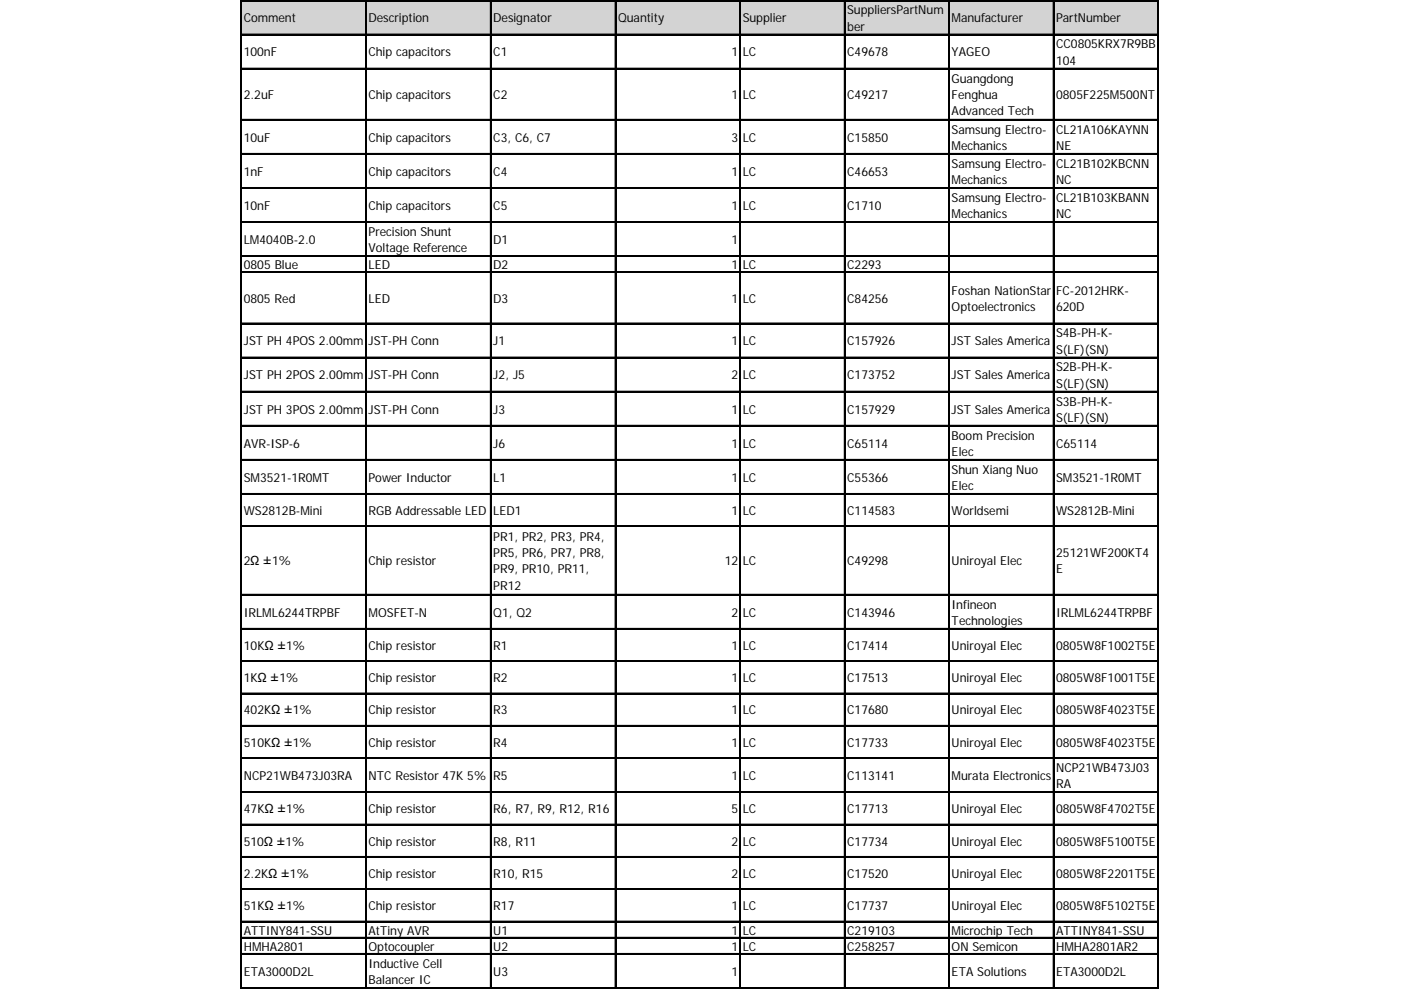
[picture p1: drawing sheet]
<svg xmlns="http://www.w3.org/2000/svg" width="297mm" height="210mm" viewBox="0 0 297 210" stroke-linecap="round" stroke-linejoin="round" font-family="sans-serif">
<defs><g id="words">
<g font-size="2.6">
<text x="51.7" y="4.7">Comment</text>
<text x="78.1" y="4.7">Description</text>
<text x="104.6" y="4.7">Designator</text>
<text x="131" y="4.7">Quantity</text>
<text x="157.5" y="4.7">Supplier</text>
<text x="179.6" y="3">SuppliersPartNum</text>
<text x="201.8" y="4.7">Manufacturer</text>
<text x="223.9" y="4.7">PartNumber</text>
<text x="51.7" y="12">100nF</text>
<text x="78.1" y="12">Chip capacitors</text>
<text x="104.6" y="12">C1</text>
<text x="155.1" y="12">1</text>
<text x="157.5" y="12">LC</text>
<text x="179.6" y="6.5">ber</text>
<text x="179.6" y="12">C49678</text>
<text x="201.8" y="12">YAGEO</text>
<text x="223.9" y="10.3">CC0805KRX7R9BB</text>
<text x="201.8" y="17.6">Guangdong</text>
<text x="223.9" y="13.7">104</text>
<text x="51.7" y="21">2.2uF</text>
<text x="78.1" y="21">Chip capacitors</text>
<text x="104.6" y="21">C2</text>
<text x="155.1" y="21">1</text>
<text x="157.5" y="21">LC</text>
<text x="179.6" y="21">C49217</text>
<text x="201.8" y="21">Fenghua</text>
<text x="223.9" y="21">0805F225M500NT</text>
<text x="201.8" y="24.4">Advanced Tech</text>
<text x="201.8" y="28.3">Samsung Electro-</text>
<text x="223.9" y="28.3">CL21A106KAYNN</text>
<text x="51.7" y="30">10uF</text>
<text x="78.1" y="30">Chip capacitors</text>
<text x="104.6" y="30">C3, C6, C7</text>
<text x="155.1" y="30">3</text>
<text x="157.5" y="30">LC</text>
<text x="179.6" y="30">C15850</text>
<text x="201.8" y="31.8">Mechanics</text>
<text x="201.8" y="35.6">Samsung Electro-</text>
<text x="223.9" y="31.8">NE</text>
<text x="223.9" y="35.6">CL21B102KBCNN</text>
<text x="51.7" y="37.3">1nF</text>
<text x="78.1" y="37.3">Chip capacitors</text>
<text x="104.6" y="37.3">C4</text>
<text x="155.1" y="37.3">1</text>
<text x="157.5" y="37.3">LC</text>
<text x="179.6" y="37.3">C46653</text>
<text x="201.8" y="39">Mechanics</text>
<text x="223.9" y="39">NC</text>
<text x="51.7" y="44.5">10nF</text>
<text x="78.1" y="44.5">Chip capacitors</text>
<text x="104.6" y="44.5">C5</text>
<text x="155.1" y="44.5">1</text>
<text x="157.5" y="44.5">LC</text>
<text x="179.6" y="44.5">C1710</text>
<text x="201.8" y="42.8">Samsung Electro-</text>
<text x="201.8" y="46.2">Mechanics</text>
<text x="223.9" y="42.8">CL21B103KBANN</text>
<text x="223.9" y="46.2">NC</text>
<text x="51.7" y="51.7">LM4040B-2.0</text>
<text x="78.1" y="50">Precision Shunt</text>
<text x="78.1" y="53.5">Voltage Reference</text>
<text x="104.6" y="51.7">D1</text>
<text x="155.1" y="51.7">1</text>
<text x="51.7" y="57.1">0805 Blue</text>
<text x="78.1" y="57.1">LED</text>
<text x="104.6" y="57.1">D2</text>
<text x="155.1" y="57.1">1</text>
<text x="157.5" y="57.1">LC</text>
<text x="179.6" y="57.1">C2293</text>
<text x="51.7" y="64.2">0805 Red</text>
<text x="78.1" y="64.2">LED</text>
<text x="104.6" y="64.2">D3</text>
<text x="155.1" y="64.2">1</text>
<text x="157.5" y="64.2">LC</text>
<text x="179.6" y="64.2">C84256</text>
<text x="201.8" y="62.5">Foshan NationStar</text>
<text x="201.8" y="65.9">Optoelectronics</text>
<text x="223.9" y="62.5">FC-2012HRK-</text>
<text x="223.9" y="65.9">620D</text>
<text x="223.9" y="71.5">S4B-PH-K-</text>
<text x="51.7" y="73.2">JST PH 4POS 2.00mm</text>
<text x="78.1" y="73.2">JST-PH Conn</text>
<text x="104.6" y="73.2">J1</text>
<text x="155.1" y="73.2">1</text>
<text x="157.5" y="73.2">LC</text>
<text x="179.6" y="73.2">C157926</text>
<text x="201.8" y="73.2">JST Sales America</text>
<text x="223.9" y="75">S(LF)(SN)</text>
<text x="51.7" y="80.4">JST PH 2POS 2.00mm</text>
<text x="78.1" y="80.4">JST-PH Conn</text>
<text x="104.6" y="80.4">J2, J5</text>
<text x="155.1" y="80.4">2</text>
<text x="157.5" y="80.4">LC</text>
<text x="179.6" y="80.4">C173752</text>
<text x="201.8" y="80.4">JST Sales America</text>
<text x="223.9" y="78.8">S2B-PH-K-</text>
<text x="223.9" y="82.2">S(LF)(SN)</text>
<text x="51.7" y="87.7">JST PH 3POS 2.00mm</text>
<text x="78.1" y="87.7">JST-PH Conn</text>
<text x="104.6" y="87.7">J3</text>
<text x="155.1" y="87.7">1</text>
<text x="157.5" y="87.7">LC</text>
<text x="179.6" y="87.7">C157929</text>
<text x="201.8" y="87.7">JST Sales America</text>
<text x="223.9" y="86">S3B-PH-K-</text>
<text x="223.9" y="89.4">S(LF)(SN)</text>
<text x="51.7" y="94.9">AVR-ISP-6</text>
<text x="104.6" y="94.9">J6</text>
<text x="155.1" y="94.9">1</text>
<text x="157.5" y="94.9">LC</text>
<text x="179.6" y="94.9">C65114</text>
<text x="201.8" y="93.2">Boom Precision</text>
<text x="223.9" y="94.9">C65114</text>
<text x="201.8" y="96.6">Elec</text>
<text x="201.8" y="100.5">Shun Xiang Nuo</text>
<text x="51.7" y="102.1">SM3521-1R0MT</text>
<text x="78.1" y="102.1">Power Inductor</text>
<text x="104.6" y="102.1">L1</text>
<text x="155.1" y="102.1">1</text>
<text x="157.5" y="102.1">LC</text>
<text x="179.6" y="102.1">C55366</text>
<text x="201.8" y="103.9">Elec</text>
<text x="223.9" y="102.1">SM3521-1R0MT</text>
<text x="51.7" y="109.2">WS2812B-Mini</text>
<text x="78.1" y="109.2">RGB Addressable LED</text>
<text x="104.6" y="109.2">LED1</text>
<text x="155.1" y="109.2">1</text>
<text x="157.5" y="109.2">LC</text>
<text x="179.6" y="109.2">C114583</text>
<text x="201.8" y="109.2">Worldsemi</text>
<text x="223.9" y="109.2">WS2812B-Mini</text>
<text x="51.7" y="119.9">2Ω ±1%</text>
<text x="78.1" y="119.9">Chip resistor</text>
<text x="104.6" y="114.7">PR1, PR2, PR3, PR4,</text>
<text x="104.6" y="118.1">PR5, PR6, PR7, PR8,</text>
<text x="153.7" y="119.9">12</text>
<text x="157.5" y="119.9">LC</text>
<text x="179.6" y="119.9">C49298</text>
<text x="201.8" y="119.9">Uniroyal Elec</text>
<text x="223.9" y="118.1">25121WF200KT4</text>
<text x="104.6" y="121.6">PR9, PR10, PR11,</text>
<text x="104.6" y="125">PR12</text>
<text x="223.9" y="121.6">E</text>
<text x="51.7" y="130.7">IRLML6244TRPBF</text>
<text x="78.1" y="130.7">MOSFET-N</text>
<text x="104.6" y="130.7">Q1, Q2</text>
<text x="155.1" y="130.7">2</text>
<text x="157.5" y="130.7">LC</text>
<text x="179.6" y="130.7">C143946</text>
<text x="201.8" y="129.1">Infineon</text>
<text x="223.9" y="130.7">IRLML6244TRPBF</text>
<text x="51.7" y="137.8">10KΩ ±1%</text>
<text x="78.1" y="137.8">Chip resistor</text>
<text x="104.6" y="137.8">R1</text>
<text x="155.1" y="137.8">1</text>
<text x="157.5" y="137.8">LC</text>
<text x="179.6" y="137.8">C17414</text>
<text x="201.8" y="132.5">Technologies</text>
<text x="201.8" y="137.8">Uniroyal Elec</text>
<text x="223.9" y="137.8">0805W8F1002T5E</text>
<text x="51.7" y="144.6">1KΩ ±1%</text>
<text x="78.1" y="144.6">Chip resistor</text>
<text x="104.6" y="144.6">R2</text>
<text x="155.1" y="144.6">1</text>
<text x="157.5" y="144.6">LC</text>
<text x="179.6" y="144.6">C17513</text>
<text x="201.8" y="144.6">Uniroyal Elec</text>
<text x="223.9" y="144.6">0805W8F1001T5E</text>
<text x="51.7" y="151.5">402KΩ ±1%</text>
<text x="78.1" y="151.5">Chip resistor</text>
<text x="104.6" y="151.5">R3</text>
<text x="155.1" y="151.5">1</text>
<text x="157.5" y="151.5">LC</text>
<text x="179.6" y="151.5">C17680</text>
<text x="201.8" y="151.5">Uniroyal Elec</text>
<text x="223.9" y="151.5">0805W8F4023T5E</text>
<text x="51.7" y="158.3">510KΩ ±1%</text>
<text x="78.1" y="158.3">Chip resistor</text>
<text x="104.6" y="158.3">R4</text>
<text x="155.1" y="158.3">1</text>
<text x="157.5" y="158.3">LC</text>
<text x="179.6" y="158.3">C17733</text>
<text x="201.8" y="158.3">Uniroyal Elec</text>
<text x="223.9" y="158.3">0805W8F4023T5E</text>
<text x="51.7" y="165.4">NCP21WB473J03RA</text>
<text x="78.1" y="165.4">NTC Resistor 47K 5%</text>
<text x="104.6" y="165.4">R5</text>
<text x="155.1" y="165.4">1</text>
<text x="157.5" y="165.4">LC</text>
<text x="179.6" y="165.4">C113141</text>
<text x="201.8" y="165.4">Murata Electronics</text>
<text x="223.9" y="163.7">NCP21WB473J03</text>
<text x="223.9" y="167.1">RA</text>
<text x="51.7" y="172.4">47KΩ ±1%</text>
<text x="78.1" y="172.4">Chip resistor</text>
<text x="104.6" y="172.4">R6, R7, R9, R12, R16</text>
<text x="155.1" y="172.4">5</text>
<text x="157.5" y="172.4">LC</text>
<text x="179.6" y="172.4">C17713</text>
<text x="201.8" y="172.4">Uniroyal Elec</text>
<text x="223.9" y="172.4">0805W8F4702T5E</text>
<text x="51.7" y="179.3">510Ω ±1%</text>
<text x="78.1" y="179.3">Chip resistor</text>
<text x="104.6" y="179.3">R8, R11</text>
<text x="155.1" y="179.3">2</text>
<text x="157.5" y="179.3">LC</text>
<text x="179.6" y="179.3">C17734</text>
<text x="201.8" y="179.3">Uniroyal Elec</text>
<text x="223.9" y="179.3">0805W8F5100T5E</text>
<text x="51.7" y="186.1">2.2KΩ ±1%</text>
<text x="78.1" y="186.1">Chip resistor</text>
<text x="104.6" y="186.1">R10, R15</text>
<text x="155.1" y="186.1">2</text>
<text x="157.5" y="186.1">LC</text>
<text x="179.6" y="186.1">C17520</text>
<text x="201.8" y="186.1">Uniroyal Elec</text>
<text x="223.9" y="186.1">0805W8F2201T5E</text>
<text x="51.7" y="193">51KΩ ±1%</text>
<text x="78.1" y="193">Chip resistor</text>
<text x="104.6" y="193">R17</text>
<text x="155.1" y="193">1</text>
<text x="157.5" y="193">LC</text>
<text x="179.6" y="193">C17737</text>
<text x="201.8" y="193">Uniroyal Elec</text>
<text x="223.9" y="193">0805W8F5102T5E</text>
<text x="51.7" y="198.2">ATTINY841-SSU</text>
<text x="51.7" y="201.6">HMHA2801</text>
<text x="78.1" y="198.2">AtTiny AVR</text>
<text x="78.1" y="201.6">Optocoupler</text>
<text x="104.6" y="198.2">U1</text>
<text x="104.6" y="201.6">U2</text>
<text x="155.1" y="198.2">1</text>
<text x="155.1" y="201.6">1</text>
<text x="157.5" y="198.2">LC</text>
<text x="157.5" y="201.6">LC</text>
<text x="179.6" y="198.2">C219103</text>
<text x="179.6" y="201.6">C258257</text>
<text x="201.8" y="198.2">Microchip Tech</text>
<text x="201.8" y="201.6">ON Semicon</text>
<text x="223.9" y="198.2">ATTINY841-SSU</text>
<text x="223.9" y="201.6">HMHA2801AR2</text>
<text x="51.7" y="206.9">ETA3000D2L</text>
<text x="78.1" y="205.2">Inductive Cell</text>
<text x="78.1" y="208.6">Balancer IC</text>
<text x="104.6" y="206.9">U3</text>
<text x="155.1" y="206.9">1</text>
<text x="201.8" y="206.9">ETA Solutions</text>
<text x="223.9" y="206.9">ETA3000D2L</text>
</g>
</g></defs>
<path d="M51.3 .2h194.3v7.2h-194.3z" fill="#d3d3d3"/>
<g fill="none" stroke="#000" stroke-width=".21">
<path d="M51.1 0v209.6M51.3 0h194.4M51.3 7.2h194.4M51.3 14.5h194.4M77.5 .2v209.4M104 .2v209.4M130.4 .2v209.4M156.9 .2v209.4M179 .2v209.4M201.1 .2v209.4M223.3 .2v209.4M245.4 .2v209.4"/>
<path d="M51.3 25.3h194.4M51.3 32.5h194.4M51.3 39.8h194.4M51.3 47h194.4M51.3 54.2h194.4M51.3 57.6h194.4M51.3 68.5h194.4M51.3 75.7h194.4M51.3 82.9h194.4M51.3 90.2h194.4M51.3 97.4h194.4M51.3 104.6h194.4"/>
<path d="M51.3 111.5h194.4M51.3 126h194.4M51.3 133.2h194.4M51.3 140.1h194.4M51.3 146.9h194.4M51.3 153.8h194.4M51.3 160.6h194.4M51.3 167.9h194.4M51.3 174.7h194.4M51.3 181.6h194.4M51.3 188.4h194.4M51.3 195.3h194.4"/>
<path d="M51.3 198.7h194.4M51.3 202.2h194.4M51.3 209.4h194.4"/>
</g>
<g fill="none" stroke="#000" stroke-width=".25">
<path d="M51.2 0v209.6M51.3 .1h194.4M51.3 7.3h194.4M51.3 14.6h194.4M77.6 .2v209.4M104.1 .2v209.4M130.5 .2v209.4M157 .2v209.4M179.1 .2v209.4M201.3 .2v209.4M223.4 .2v209.4M245.6 .2v209.4"/>
<path d="M51.3 25.4h194.4M51.3 32.6h194.4M51.3 39.9h194.4M51.3 47.1h194.4M51.3 54.3h194.4M51.3 57.8h194.4M51.3 68.6h194.4M51.3 75.8h194.4M51.3 83.1h194.4M51.3 90.3h194.4M51.3 97.5h194.4M51.3 104.8h194.4"/>
<path d="M51.3 111.6h194.4M51.3 126.1h194.4M51.3 133.4h194.4M51.3 140.2h194.4M51.3 147.1h194.4M51.3 153.9h194.4M51.3 160.8h194.4M51.3 168h194.4M51.3 174.9h194.4M51.3 181.7h194.4M51.3 188.6h194.4M51.3 195.4h194.4"/>
<path d="M51.3 198.9h194.4M51.3 202.3h194.4M51.3 209.5h194.4"/>
</g>
<use href="#words"/>
</svg>
